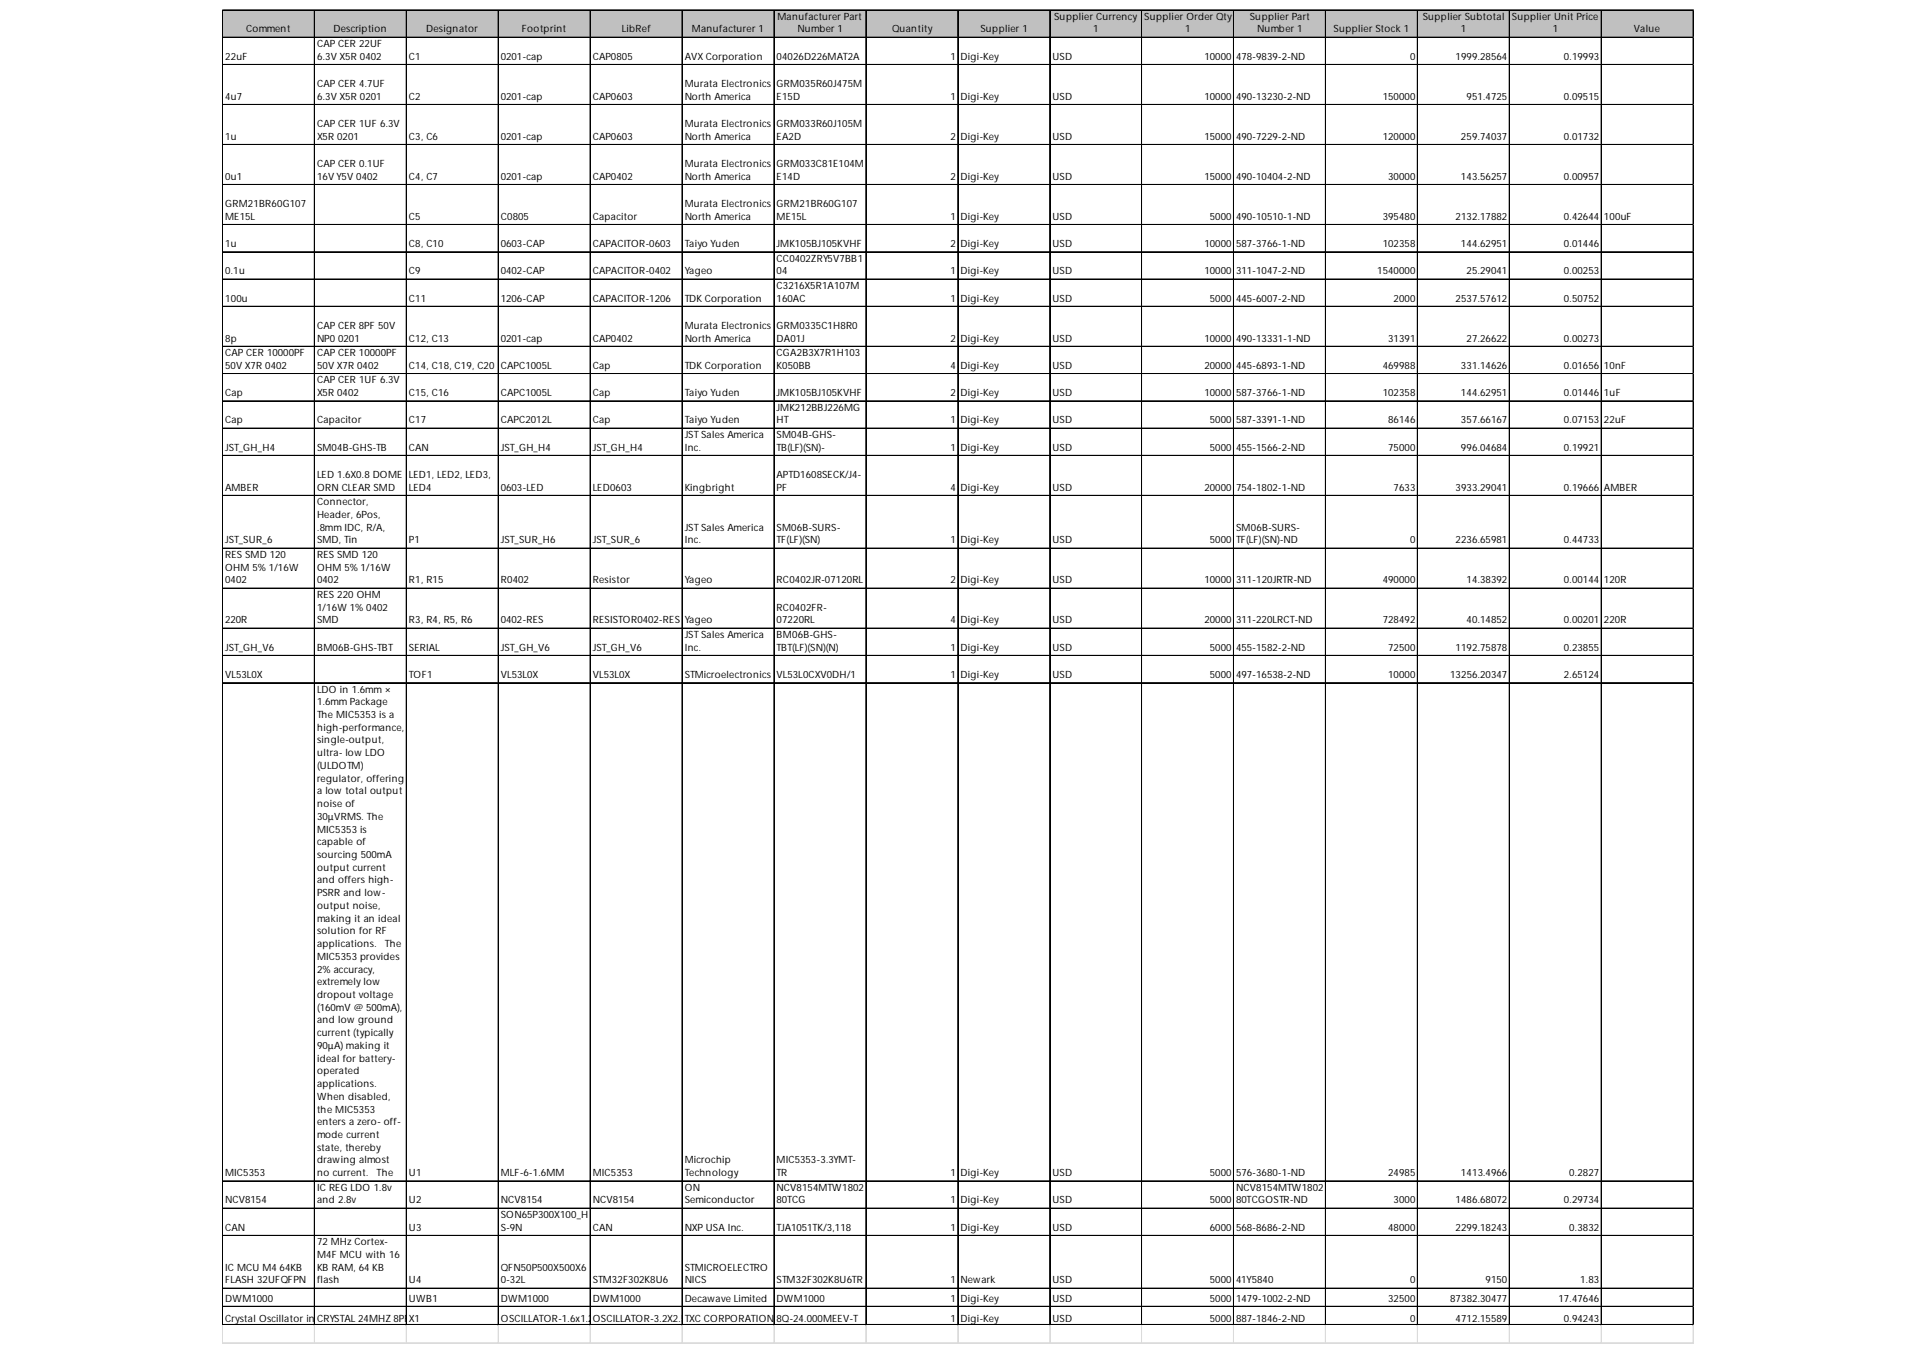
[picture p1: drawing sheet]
<svg xmlns="http://www.w3.org/2000/svg" width="297mm" height="210mm" viewBox="0 0 297 210" stroke-linecap="round" stroke-linejoin="round" font-family="sans-serif">
<defs><g id="words">
<g font-size="1.5">
<text x="38.1" y="5">Comment</text>
<text x="51.6" y="5">Description</text>
<text x="66" y="5">Designator</text>
<text x="80.8" y="5">Footprint</text>
<text x="96.3" y="5">LibRef</text>
<text x="107.2" y="5">Manufacturer 1</text>
<text x="120.4" y="3.1">Manufacturer Part</text>
<text x="123.5" y="5">Number 1</text>
<text x="138.2" y="5">Quantity</text>
<text x="151.8" y="5">Supplier 1</text>
<text x="163.3" y="3.1">Supplier Currency</text>
<text x="169.3" y="5">1</text>
<text x="177.2" y="3.1">Supplier Order Qty</text>
<text x="183.6" y="5">1</text>
<text x="193.6" y="3.1">Supplier Part</text>
<text x="194.7" y="5">Number 1</text>
<text x="206.5" y="5">Supplier Stock 1</text>
<text x="220.3" y="3.1">Supplier Subtotal</text>
<text x="226.3" y="5">1</text>
<text x="234.2" y="3.1">Supplier Unit Price</text>
<text x="240.5" y="5">1</text>
<text x="253" y="5">Value</text>
<text x="34.9" y="9.3">22uF</text>
<text x="49.1" y="7.3">CAP CER 22UF</text>
<text x="49.1" y="9.3">6.3V X5R 0402</text>
<text x="63.3" y="9.3">C1</text>
<text x="77.6" y="9.3">0201-cap</text>
<text x="91.8" y="9.3">CAP0805</text>
<text x="106" y="9.3">AVX Corporation</text>
<text x="120.3" y="9.3">04026D226MAT2A</text>
<text x="147.2" y="9.3">1</text>
<text x="148.7" y="9.3">Digi-Key</text>
<text x="163" y="9.3">USD</text>
<text x="186.5" y="9.3">10000</text>
<text x="191.4" y="9.3">478-9839-2-ND</text>
<text x="218.4" y="9.3">0</text>
<text x="225.4" y="9.3">1999.28564</text>
<text x="242.2" y="9.3">0.19993</text>
<text x="34.9" y="15.5">4u7</text>
<text x="49.1" y="13.5">CAP CER 4.7UF</text>
<text x="49.1" y="15.5">6.3V X5R 0201</text>
<text x="63.3" y="15.5">C2</text>
<text x="77.6" y="15.5">0201-cap</text>
<text x="91.8" y="15.5">CAP0603</text>
<text x="106" y="13.5">Murata Electronics</text>
<text x="106" y="15.5">North America</text>
<text x="120.3" y="13.5">GRM035R60J475M</text>
<text x="120.3" y="15.5">E15D</text>
<text x="147.2" y="15.5">1</text>
<text x="148.7" y="15.5">Digi-Key</text>
<text x="163" y="15.5">USD</text>
<text x="186.5" y="15.5">10000</text>
<text x="191.4" y="15.5">490-13230-2-ND</text>
<text x="214.1" y="15.5">150000</text>
<text x="227.1" y="15.5">951.4725</text>
<text x="242.2" y="15.5">0.09515</text>
<text x="34.9" y="21.7">1u</text>
<text x="49.1" y="19.7">CAP CER 1UF 6.3V</text>
<text x="49.1" y="21.7">X5R 0201</text>
<text x="63.3" y="21.7">C3, C6</text>
<text x="77.6" y="21.7">0201-cap</text>
<text x="91.8" y="21.7">CAP0603</text>
<text x="106" y="19.7">Murata Electronics</text>
<text x="106" y="21.7">North America</text>
<text x="120.3" y="19.7">GRM033R60J105M</text>
<text x="120.3" y="21.7">EA2D</text>
<text x="147.2" y="21.7">2</text>
<text x="148.7" y="21.7">Digi-Key</text>
<text x="163" y="21.7">USD</text>
<text x="186.5" y="21.7">15000</text>
<text x="191.4" y="21.7">490-7229-2-ND</text>
<text x="214.1" y="21.7">120000</text>
<text x="226.3" y="21.7">259.74037</text>
<text x="242.2" y="21.7">0.01732</text>
<text x="34.9" y="27.8">0u1</text>
<text x="49.1" y="25.9">CAP CER 0.1UF</text>
<text x="49.1" y="27.8">16V Y5V 0402</text>
<text x="63.3" y="27.8">C4, C7</text>
<text x="77.6" y="27.8">0201-cap</text>
<text x="91.8" y="27.8">CAP0402</text>
<text x="106" y="25.9">Murata Electronics</text>
<text x="106" y="27.8">North America</text>
<text x="120.3" y="25.9">GRM033C81E104M</text>
<text x="120.3" y="27.8">E14D</text>
<text x="147.2" y="27.8">2</text>
<text x="148.7" y="27.8">Digi-Key</text>
<text x="163" y="27.8">USD</text>
<text x="186.5" y="27.8">15000</text>
<text x="191.4" y="27.8">490-10404-2-ND</text>
<text x="215" y="27.8">30000</text>
<text x="226.3" y="27.8">143.56257</text>
<text x="242.2" y="27.8">0.00957</text>
<text x="34.9" y="32.1">GRM21BR60G107</text>
<text x="34.9" y="34">ME15L</text>
<text x="63.3" y="34">C5</text>
<text x="77.6" y="34">C0805</text>
<text x="91.8" y="34">Capacitor</text>
<text x="106" y="32.1">Murata Electronics</text>
<text x="106" y="34">North America</text>
<text x="120.3" y="32.1">GRM21BR60G107</text>
<text x="120.3" y="34">ME15L</text>
<text x="147.2" y="34">1</text>
<text x="148.7" y="34">Digi-Key</text>
<text x="163" y="34">USD</text>
<text x="187.4" y="34">5000</text>
<text x="191.4" y="34">490-10510-1-ND</text>
<text x="214.1" y="34">395480</text>
<text x="225.4" y="34">2132.17882</text>
<text x="242.2" y="34">0.42644</text>
<text x="248.4" y="34">100uF</text>
<text x="34.9" y="38.3">1u</text>
<text x="63.3" y="38.3">C8, C10</text>
<text x="77.6" y="38.3">0603-CAP</text>
<text x="91.8" y="38.3">CAPACITOR-0603</text>
<text x="106" y="38.3">Taiyo Yuden</text>
<text x="120.3" y="38.3">JMK105BJ105KVHF</text>
<text x="120.3" y="40.5">CC0402ZRY5V7BB1</text>
<text x="147.2" y="38.3">2</text>
<text x="148.7" y="38.3">Digi-Key</text>
<text x="163" y="38.3">USD</text>
<text x="186.5" y="38.3">10000</text>
<text x="191.4" y="38.3">587-3766-1-ND</text>
<text x="214.1" y="38.3">102358</text>
<text x="226.3" y="38.3">144.62951</text>
<text x="242.2" y="38.3">0.01446</text>
<text x="34.9" y="42.5">0.1u</text>
<text x="34.9" y="46.7">100u</text>
<text x="63.3" y="42.5">C9</text>
<text x="63.3" y="46.7">C11</text>
<text x="77.6" y="42.5">0402-CAP</text>
<text x="77.6" y="46.7">1206-CAP</text>
<text x="91.8" y="42.5">CAPACITOR-0402</text>
<text x="91.8" y="46.7">CAPACITOR-1206</text>
<text x="106" y="42.5">Yageo</text>
<text x="106" y="46.7">TDK Corporation</text>
<text x="120.3" y="42.5">04</text>
<text x="120.3" y="44.7">C3216X5R1A107M</text>
<text x="120.3" y="46.7">160AC</text>
<text x="147.2" y="42.5">1</text>
<text x="147.2" y="46.7">1</text>
<text x="148.7" y="42.5">Digi-Key</text>
<text x="148.7" y="46.7">Digi-Key</text>
<text x="163" y="42.5">USD</text>
<text x="163" y="46.7">USD</text>
<text x="186.5" y="42.5">10000</text>
<text x="187.4" y="46.7">5000</text>
<text x="191.4" y="42.5">311-1047-2-ND</text>
<text x="191.4" y="46.7">445-6007-2-ND</text>
<text x="213.3" y="42.5">1540000</text>
<text x="215.8" y="46.7">2000</text>
<text x="225.4" y="46.7">2537.57612</text>
<text x="227.1" y="42.5">25.29041</text>
<text x="242.2" y="42.5">0.00253</text>
<text x="242.2" y="46.7">0.50752</text>
<text x="34.9" y="52.9">8p</text>
<text x="49.1" y="50.9">CAP CER 8PF 50V</text>
<text x="49.1" y="52.9">NP0 0201</text>
<text x="63.3" y="52.9">C12, C13</text>
<text x="77.6" y="52.9">0201-cap</text>
<text x="91.8" y="52.9">CAP0402</text>
<text x="106" y="50.9">Murata Electronics</text>
<text x="106" y="52.9">North America</text>
<text x="120.3" y="50.9">GRM0335C1H8R0</text>
<text x="120.3" y="52.9">DA01J</text>
<text x="147.2" y="52.9">2</text>
<text x="148.7" y="52.9">Digi-Key</text>
<text x="163" y="52.9">USD</text>
<text x="186.5" y="52.9">10000</text>
<text x="191.4" y="52.9">490-13331-1-ND</text>
<text x="215" y="52.9">31391</text>
<text x="227.1" y="52.9">27.26622</text>
<text x="242.2" y="52.9">0.00273</text>
<text x="34.9" y="55.2">CAP CER 10000PF</text>
<text x="34.9" y="57.1">50V X7R 0402</text>
<text x="49.1" y="55.2">CAP CER 10000PF</text>
<text x="49.1" y="57.1">50V X7R 0402</text>
<text x="49.1" y="59.4">CAP CER 1UF 6.3V</text>
<text x="63.3" y="57.1">C14, C18, C19, C20</text>
<text x="77.6" y="57.1">CAPC1005L</text>
<text x="91.8" y="57.1">Cap</text>
<text x="106" y="57.1">TDK Corporation</text>
<text x="120.3" y="55.2">CGA2B3X7R1H103</text>
<text x="120.3" y="57.1">K050BB</text>
<text x="147.2" y="57.1">4</text>
<text x="148.7" y="57.1">Digi-Key</text>
<text x="163" y="57.1">USD</text>
<text x="186.5" y="57.1">20000</text>
<text x="191.4" y="57.1">445-6893-1-ND</text>
<text x="214.1" y="57.1">469988</text>
<text x="226.3" y="57.1">331.14626</text>
<text x="242.2" y="57.1">0.01656</text>
<text x="248.4" y="57.1">10nF</text>
<text x="34.9" y="61.4">Cap</text>
<text x="34.9" y="65.6">Cap</text>
<text x="49.1" y="61.4">X5R 0402</text>
<text x="49.1" y="65.6">Capacitor</text>
<text x="63.3" y="61.4">C15, C16</text>
<text x="63.3" y="65.6">C17</text>
<text x="77.6" y="61.4">CAPC1005L</text>
<text x="77.6" y="65.6">CAPC2012L</text>
<text x="91.8" y="61.4">Cap</text>
<text x="91.8" y="65.6">Cap</text>
<text x="106" y="61.4">Taiyo Yuden</text>
<text x="106" y="65.6">Taiyo Yuden</text>
<text x="120.3" y="61.4">JMK105BJ105KVHF</text>
<text x="120.3" y="63.6">JMK212BBJ226MG</text>
<text x="120.3" y="65.6">HT</text>
<text x="147.2" y="61.4">2</text>
<text x="147.2" y="65.6">1</text>
<text x="148.7" y="61.4">Digi-Key</text>
<text x="148.7" y="65.6">Digi-Key</text>
<text x="163" y="61.4">USD</text>
<text x="163" y="65.6">USD</text>
<text x="186.5" y="61.4">10000</text>
<text x="187.4" y="65.6">5000</text>
<text x="191.4" y="61.4">587-3766-1-ND</text>
<text x="191.4" y="65.6">587-3391-1-ND</text>
<text x="214.1" y="61.4">102358</text>
<text x="215" y="65.6">86146</text>
<text x="226.3" y="61.4">144.62951</text>
<text x="226.3" y="65.6">357.66167</text>
<text x="242.2" y="61.4">0.01446</text>
<text x="242.2" y="65.6">0.07153</text>
<text x="248.4" y="61.4">1uF</text>
<text x="248.4" y="65.6">22uF</text>
<text x="34.9" y="69.8">JST_GH_H4</text>
<text x="49.1" y="69.8">SM04B-GHS-TB</text>
<text x="63.3" y="69.8">CAN</text>
<text x="77.6" y="69.8">JST_GH_H4</text>
<text x="91.8" y="69.8">JST_GH_H4</text>
<text x="106" y="67.8">JSTSales America</text>
<text x="106" y="69.8">Inc.</text>
<text x="120.3" y="67.8">SM04B-GHS-</text>
<text x="120.3" y="69.8">TB(LF)(SN)-</text>
<text x="147.2" y="69.8">1</text>
<text x="148.7" y="69.8">Digi-Key</text>
<text x="163" y="69.8">USD</text>
<text x="187.4" y="69.8">5000</text>
<text x="191.4" y="69.8">455-1566-2-ND</text>
<text x="215" y="69.8">75000</text>
<text x="226.3" y="69.8">996.04684</text>
<text x="242.2" y="69.8">0.19921</text>
<text x="34.9" y="76">AMBER</text>
<text x="49.1" y="74">LED 1.6X0.8 DOME</text>
<text x="49.1" y="76">ORN CLEAR SMD</text>
<text x="63.3" y="74">LED1, LED2, LED3,</text>
<text x="63.3" y="76">LED4</text>
<text x="77.6" y="76">0603-LED</text>
<text x="91.8" y="76">LED0603</text>
<text x="106" y="76">Kingbright</text>
<text x="120.3" y="74">APTD1608SECK/J4-</text>
<text x="120.3" y="76">PF</text>
<text x="147.2" y="76">4</text>
<text x="148.7" y="76">Digi-Key</text>
<text x="163" y="76">USD</text>
<text x="186.5" y="76">20000</text>
<text x="191.4" y="76">754-1802-1-ND</text>
<text x="215.8" y="76">7633</text>
<text x="225.4" y="76">3933.29041</text>
<text x="242.2" y="76">0.19666</text>
<text x="248.4" y="76">AMBER</text>
<text x="49.1" y="78.3">Connector,</text>
<text x="49.1" y="80.2">Header, 6Pos,</text>
<text x="49.1" y="82.2">.8mm IDC, R/A,</text>
<text x="106" y="82.2">JSTSales America</text>
<text x="120.3" y="82.2">SM06B-SURS-</text>
<text x="191.4" y="82.2">SM06B-SURS-</text>
<text x="34.9" y="84.2">JST_SUR_6</text>
<text x="34.9" y="86.4">RES SMD 120</text>
<text x="34.9" y="88.4">OHM 5% 1/16W</text>
<text x="49.1" y="84.2">SMD, Tin</text>
<text x="49.1" y="86.4">RES SMD 120</text>
<text x="49.1" y="88.4">OHM 5% 1/16W</text>
<text x="63.3" y="84.2">P1</text>
<text x="77.6" y="84.2">JST_SUR_H6</text>
<text x="91.8" y="84.2">JST_SUR_6</text>
<text x="106" y="84.2">Inc.</text>
<text x="120.3" y="84.2">TF(LF)(SN)</text>
<text x="147.2" y="84.2">1</text>
<text x="148.7" y="84.2">Digi-Key</text>
<text x="163" y="84.2">USD</text>
<text x="187.4" y="84.2">5000</text>
<text x="191.4" y="84.2">TF(LF)(SN)-ND</text>
<text x="218.4" y="84.2">0</text>
<text x="225.4" y="84.2">2236.65981</text>
<text x="242.2" y="84.2">0.44733</text>
<text x="34.9" y="90.4">0402</text>
<text x="49.1" y="90.4">0402</text>
<text x="49.1" y="92.6">RES 220 OHM</text>
<text x="49.1" y="94.6">1/16W 1% 0402</text>
<text x="63.3" y="90.4">R1, R15</text>
<text x="77.6" y="90.4">R0402</text>
<text x="91.8" y="90.4">Resistor</text>
<text x="106" y="90.4">Yageo</text>
<text x="120.3" y="90.4">RC0402JR-07120RL</text>
<text x="120.3" y="94.6">RC0402FR-</text>
<text x="147.2" y="90.4">2</text>
<text x="148.7" y="90.4">Digi-Key</text>
<text x="163" y="90.4">USD</text>
<text x="186.5" y="90.4">10000</text>
<text x="191.4" y="90.4">311-120JRTR-ND</text>
<text x="214.1" y="90.4">490000</text>
<text x="227.1" y="90.4">14.38392</text>
<text x="242.2" y="90.4">0.00144</text>
<text x="248.4" y="90.4">120R</text>
<text x="34.9" y="96.6">220R</text>
<text x="34.9" y="100.8">JST_GH_V6</text>
<text x="49.1" y="96.6">SMD</text>
<text x="49.1" y="100.8">BM06B-GHS-TBT</text>
<text x="63.3" y="96.6">R3, R4, R5, R6</text>
<text x="63.3" y="100.8">SERIAL</text>
<text x="77.6" y="96.6">0402-RES</text>
<text x="77.6" y="100.8">JST_GH_V6</text>
<text x="91.8" y="96.6">RESISTOR0402-RES</text>
<text x="91.8" y="100.8">JST_GH_V6</text>
<text x="106" y="96.6">Yageo</text>
<text x="106" y="98.8">JSTSales America</text>
<text x="106" y="100.8">Inc.</text>
<text x="120.3" y="96.6">07220RL</text>
<text x="120.3" y="98.8">BM06B-GHS-</text>
<text x="120.3" y="100.8">TBT(LF)(SN)(N)</text>
<text x="147.2" y="96.6">4</text>
<text x="147.2" y="100.8">1</text>
<text x="148.7" y="96.6">Digi-Key</text>
<text x="148.7" y="100.8">Digi-Key</text>
<text x="163" y="96.6">USD</text>
<text x="163" y="100.8">USD</text>
<text x="186.5" y="96.6">20000</text>
<text x="187.4" y="100.8">5000</text>
<text x="191.4" y="96.6">311-220LRCT-ND</text>
<text x="191.4" y="100.8">455-1582-2-ND</text>
<text x="214.1" y="96.6">728492</text>
<text x="215" y="100.8">72500</text>
<text x="225.4" y="100.8">1192.75878</text>
<text x="227.1" y="96.6">40.14852</text>
<text x="242.2" y="96.6">0.00201</text>
<text x="242.2" y="100.8">0.23855</text>
<text x="248.4" y="96.6">220R</text>
<text x="34.9" y="105">VL53L0X</text>
<text x="49.1" y="107.3">LDO in 1.6mm ×</text>
<text x="63.3" y="105">TOF1</text>
<text x="77.6" y="105">VL53L0X</text>
<text x="91.8" y="105">VL53L0X</text>
<text x="106" y="105">STMicroelectronics</text>
<text x="120.3" y="105">VL53L0CXV0DH/1</text>
<text x="147.2" y="105">1</text>
<text x="148.7" y="105">Digi-Key</text>
<text x="163" y="105">USD</text>
<text x="187.4" y="105">5000</text>
<text x="191.4" y="105">497-16538-2-ND</text>
<text x="215" y="105">10000</text>
<text x="224.6" y="105">13256.20347</text>
<text x="242.2" y="105">2.65124</text>
<text x="49.1" y="109.2">1.6mm Package</text>
<text x="49.1" y="111.2">The MIC5353 is a</text>
<text x="49.1" y="113.2">high-performance,</text>
<text x="49.1" y="115.2">single-output,</text>
<text x="49.1" y="117.1">ultra- lowLDO</text>
<text x="49.1" y="119.1">(ULDOTM)</text>
<text x="49.1" y="121.1">regulator, offering</text>
<text x="49.1" y="123">a lowtotal output</text>
<text x="49.1" y="125">noise of</text>
<text x="49.1" y="127">30μVRMS. The</text>
<text x="49.1" y="129">MIC5353 is</text>
<text x="49.1" y="130.9">capable of</text>
<text x="49.1" y="132.9">sourcing 500mA</text>
<text x="49.1" y="134.9">output current</text>
<text x="49.1" y="136.9">and offers high-</text>
<text x="49.1" y="138.8">PSRR and low-</text>
<text x="49.1" y="140.8">output noise,</text>
<text x="49.1" y="142.8">making it an ideal</text>
<text x="49.1" y="144.7">solution for RF</text>
<text x="49.1" y="146.7">applications.</text>
<text x="49.1" y="148.7">MIC5353 provides</text>
<text x="59.6" y="146.7">The</text>
<text x="49.1" y="150.7">2% accuracy,</text>
<text x="49.1" y="152.6">extremely low</text>
<text x="49.1" y="154.6">dropout voltage</text>
<text x="49.1" y="156.6">(160mV @ 500mA),</text>
<text x="49.1" y="158.5">and lowground</text>
<text x="49.1" y="160.5">current (typically</text>
<text x="49.1" y="162.5">90μA) making it</text>
<text x="49.1" y="164.5">ideal for battery-</text>
<text x="49.1" y="166.4">operated</text>
<text x="49.1" y="168.4">applications.</text>
<text x="49.1" y="170.4">When disabled,</text>
<text x="49.1" y="172.3">the MIC5353</text>
<text x="49.1" y="174.3">enters a zero- off-</text>
<text x="49.1" y="176.3">mode current</text>
<text x="49.1" y="178.3">state, thereby</text>
<text x="34.9" y="182.2">MIC5353</text>
<text x="49.1" y="180.2">drawing almost</text>
<text x="49.1" y="182.2">no current.</text>
<text x="49.1" y="184.5">IC REG LDO 1.8v</text>
<text x="58.3" y="182.2">The</text>
<text x="63.3" y="182.2">U1</text>
<text x="77.6" y="182.2">MLF-6-1.6MM</text>
<text x="91.8" y="182.2">MIC5353</text>
<text x="106" y="180.2">Microchip</text>
<text x="106" y="182.2">Technology</text>
<text x="106" y="184.5">ON</text>
<text x="120.3" y="180.2">MIC5353-3.3YMT-</text>
<text x="120.3" y="182.2">TR</text>
<text x="120.3" y="184.5">NCV8154MTW1802</text>
<text x="147.2" y="182.2">1</text>
<text x="148.7" y="182.2">Digi-Key</text>
<text x="163" y="182.2">USD</text>
<text x="187.4" y="182.2">5000</text>
<text x="191.4" y="182.2">576-3680-1-ND</text>
<text x="191.4" y="184.5">NCV8154MTW1802</text>
<text x="215" y="182.2">24985</text>
<text x="226.3" y="182.2">1413.4966</text>
<text x="243" y="182.2">0.2827</text>
<text x="34.9" y="186.4">NCV8154</text>
<text x="34.9" y="190.6">CAN</text>
<text x="49.1" y="186.4">and 2.8v</text>
<text x="63.3" y="186.4">U2</text>
<text x="63.3" y="190.6">U3</text>
<text x="77.6" y="186.4">NCV8154</text>
<text x="77.6" y="188.7">SON65P300X100_H</text>
<text x="77.6" y="190.6">S-9N</text>
<text x="91.8" y="186.4">NCV8154</text>
<text x="91.8" y="190.6">CAN</text>
<text x="106" y="186.4">Semiconductor</text>
<text x="106" y="190.6">NXP USA Inc.</text>
<text x="120.3" y="186.4">80TCG</text>
<text x="120.3" y="190.6">TJA1051TK/3,118</text>
<text x="147.2" y="186.4">1</text>
<text x="147.2" y="190.6">1</text>
<text x="148.7" y="186.4">Digi-Key</text>
<text x="148.7" y="190.6">Digi-Key</text>
<text x="163" y="186.4">USD</text>
<text x="163" y="190.6">USD</text>
<text x="187.4" y="186.4">5000</text>
<text x="187.4" y="190.6">6000</text>
<text x="191.4" y="186.4">80TCGOSTR-ND</text>
<text x="191.4" y="190.6">568-8686-2-ND</text>
<text x="215" y="190.6">48000</text>
<text x="215.8" y="186.4">3000</text>
<text x="225.4" y="186.4">1486.68072</text>
<text x="225.4" y="190.6">2299.18243</text>
<text x="242.2" y="186.4">0.29734</text>
<text x="243" y="190.6">0.3832</text>
<text x="34.9" y="196.8">IC MCU M4 64KB</text>
<text x="49.1" y="192.9">72 MHz Cortex-</text>
<text x="49.1" y="194.9">M4F MCU with 16</text>
<text x="49.1" y="196.8">KB RAM, 64 KB</text>
<text x="77.6" y="196.8">QFN50P500X500X6</text>
<text x="106" y="196.8">STMICROELECTRO</text>
<text x="34.9" y="198.8">FLASH 32UFQFPN</text>
<text x="34.9" y="201.6">DWM1000</text>
<text x="49.1" y="198.8">flash</text>
<text x="63.3" y="198.8">U4</text>
<text x="63.3" y="201.6">UWB1</text>
<text x="77.6" y="198.8">0-32L</text>
<text x="77.6" y="201.6">DWM1000</text>
<text x="91.8" y="198.8">STM32F302K8U6</text>
<text x="91.8" y="201.6">DWM1000</text>
<text x="106" y="198.8">NICS</text>
<text x="106" y="201.6">Decawave Limited</text>
<text x="120.3" y="198.8">STM32F302K8U6TR</text>
<text x="120.3" y="201.6">DWM1000</text>
<text x="147.2" y="198.8">1</text>
<text x="147.2" y="201.6">1</text>
<text x="148.7" y="198.8">Newark</text>
<text x="148.7" y="201.6">Digi-Key</text>
<text x="163" y="198.8">USD</text>
<text x="163" y="201.6">USD</text>
<text x="187.4" y="198.8">5000</text>
<text x="187.4" y="201.6">5000</text>
<text x="191.4" y="198.8">41Y5840</text>
<text x="191.4" y="201.6">1479-1002-2-ND</text>
<text x="215" y="201.6">32500</text>
<text x="218.4" y="198.8">0</text>
<text x="224.6" y="201.6">87382.30477</text>
<text x="230.1" y="198.8">9150</text>
<text x="241.3" y="201.6">17.47646</text>
<text x="244.7" y="198.8">1.83</text>
<text x="34.9" y="204.7">Crystal Oscillator in</text>
<text x="49.1" y="204.7">CRYS 1.6 x 1.2</text>
<text x="49.3" y="204.7">SMDTAL 24MHZ 8PF</text>
<text x="63.3" y="204.7">XS1MD</text>
<text x="77.6" y="204.7">OSCILLATOR-1.6x1.2OSCILLATOR-3.2X2.5TXC CORPORATION</text>
<text x="120.3" y="204.7">8Q-24.000MEEV-T</text>
<text x="147.2" y="204.7">1</text>
<text x="148.7" y="204.7">Digi-Key</text>
<text x="163" y="204.7">USD</text>
<text x="187.4" y="204.7">5000</text>
<text x="191.4" y="204.7">887-1846-2-ND</text>
<text x="218.4" y="204.7">0</text>
<text x="225.4" y="204.7">4712.15589</text>
<text x="242.2" y="204.7">0.94243</text>
</g>
</g></defs>
<path d="M34.5 1.6h227.8v4.3h-227.8z" fill="#c0c0c0"/>
<g fill="none" stroke="#000" stroke-width=".15">
<path d="M34.4 1.5v203.8M34.5 1.5v203.8M34.6 1.5h227.7M34.6 1.6h227.7M34.6 5.8h227.7M34.6 10h227.7M34.6 16.2h227.7M48.7 1.7v203.6M62.9 1.7v203.6M63 1.7v203.6M77.1 1.7v203.6M77.2 1.7v203.6"/>
<path d="M91.4 1.7v203.6M105.6 1.7v203.6M105.7 1.7v203.6M119.8 1.7v203.6M119.9 1.7v203.6M134.1 1.7v203.6M134.2 1.7v203.6M148.3 1.7v203.6M148.4 1.7v203.6M162.6 1.7v203.6M176.8 1.7v203.6M176.9 1.7v203.6"/>
<path d="M191 1.7v203.6M191.1 1.7v203.6M205.3 1.7v203.6M219.5 1.7v203.6M219.6 1.7v203.6M233.7 1.7v203.6M233.8 1.7v203.6M248 1.7v203.6M262.2 1.7v203.6M262.3 1.7v203.6M34.6 22.4h227.7M34.6 28.6h227.7"/>
<path d="M34.6 34.8h227.7M34.6 39h227.7M34.6 39.1h227.7M34.6 43.2h227.7M34.6 43.3h227.7M34.6 47.4h227.7M34.6 47.5h227.7M34.6 53.6h227.7M34.6 53.7h227.7M34.6 57.9h227.7M34.6 62.1h227.7M34.6 62.2h227.7"/>
<path d="M34.6 66.3h227.7M34.6 66.4h227.7M34.6 70.5h227.7M34.6 70.6h227.7M34.6 76.7h227.7M34.6 76.8h227.7M34.6 84.9h227.7M34.6 85h227.7M34.6 91.1h227.7M34.6 91.2h227.7M34.6 97.3h227.7M34.6 97.4h227.7"/>
<path d="M34.6 101.5h227.7M34.6 101.6h227.7M34.6 105.7h227.7M34.6 105.8h227.7M34.6 182.9h227.7M34.6 183h227.7M34.6 187.1h227.7M34.6 187.2h227.7M34.6 191.4h227.7M34.6 199.5h227.7M34.6 199.6h227.7M34.6 202.4h227.7"/>
<path d="M34.6 205.2h227.7"/>
</g>
<g fill="none" stroke="#dadcdd" stroke-width=".15">
<path d="M262.3 1.5h.1M34.4 205.3v2.9M34.5 205.3v2.9M48.7 205.3v2.9M62.9 205.3v2.9M63 205.3v2.9M77.1 205.3v2.9M77.2 205.3v2.9M91.4 205.3v2.9M105.6 205.3v2.9M105.7 205.3v2.9M119.8 205.3v2.9"/>
<path d="M119.9 205.3v2.9M134.1 205.3v2.9M134.2 205.3v2.9M148.3 205.3v2.9M148.4 205.3v2.9M162.6 205.3v2.9M176.8 205.3v2.9M176.9 205.3v2.9M191 205.3v2.9M191.1 205.3v2.9M205.3 205.3v2.9M219.5 205.3v2.9"/>
<path d="M219.6 205.3v2.9M233.7 205.3v2.9M233.8 205.3v2.9M248 205.3v2.9M262.2 205.3v2.9M262.3 205.3v2.9"/>
</g>
<path d="M262.3 1.5l.1 .2z" fill="#dadcdd"/>
<path d="M262.3 5.8h.1" fill="none" stroke="#dadcdd" stroke-width=".15"/>
<path d="M262.3 5.8l.1 .1z" fill="#dadcdd"/>
<path d="M262.3 10h.1" fill="none" stroke="#dadcdd" stroke-width=".15"/>
<path d="M262.3 10l.1 .1z" fill="#dadcdd"/>
<path d="M262.3 16.2h.1" fill="none" stroke="#dadcdd" stroke-width=".15"/>
<path d="M262.3 16.2l.1 .1z" fill="#dadcdd"/>
<path d="M262.3 22.4h.1" fill="none" stroke="#dadcdd" stroke-width=".15"/>
<path d="M262.3 22.4l.1 .1z" fill="#dadcdd"/>
<path d="M262.3 28.6h.1" fill="none" stroke="#dadcdd" stroke-width=".15"/>
<path d="M262.3 28.6l.1 .1z" fill="#dadcdd"/>
<path d="M262.3 34.8h.1" fill="none" stroke="#dadcdd" stroke-width=".15"/>
<path d="M262.3 34.8l.1 .1z" fill="#dadcdd"/>
<path d="M262.3 39h.1" fill="none" stroke="#dadcdd" stroke-width=".15"/>
<path d="M262.3 39l.1 .1z" fill="#dadcdd"/>
<path d="M262.3 43.2h.1" fill="none" stroke="#dadcdd" stroke-width=".15"/>
<path d="M262.3 43.2l.1 .2z" fill="#dadcdd"/>
<path d="M262.3 47.4h.1" fill="none" stroke="#dadcdd" stroke-width=".15"/>
<path d="M262.3 47.4l.1 .2z" fill="#dadcdd"/>
<path d="M262.3 53.6h.1" fill="none" stroke="#dadcdd" stroke-width=".15"/>
<path d="M262.3 53.6l.1 .2z" fill="#dadcdd"/>
<path d="M262.3 57.9h.1" fill="none" stroke="#dadcdd" stroke-width=".15"/>
<path d="M262.3 57.9l.1 .1z" fill="#dadcdd"/>
<path d="M262.3 62.1h.1" fill="none" stroke="#dadcdd" stroke-width=".15"/>
<path d="M262.3 62.1l.1 .1z" fill="#dadcdd"/>
<path d="M262.3 66.3h.1" fill="none" stroke="#dadcdd" stroke-width=".15"/>
<path d="M262.3 66.3l.1 .2z" fill="#dadcdd"/>
<path d="M262.3 70.5h.1" fill="none" stroke="#dadcdd" stroke-width=".15"/>
<path d="M262.3 70.5l.1 .2z" fill="#dadcdd"/>
<path d="M262.3 76.7h.1" fill="none" stroke="#dadcdd" stroke-width=".15"/>
<path d="M262.3 76.7l.1 .2z" fill="#dadcdd"/>
<path d="M262.3 84.9h.1" fill="none" stroke="#dadcdd" stroke-width=".15"/>
<path d="M262.3 84.9l.1 .1z" fill="#dadcdd"/>
<path d="M262.3 91.1h.1" fill="none" stroke="#dadcdd" stroke-width=".15"/>
<path d="M262.3 91.1l.1 .1z" fill="#dadcdd"/>
<path d="M262.3 97.3h.1" fill="none" stroke="#dadcdd" stroke-width=".15"/>
<path d="M262.3 97.3l.1 .1z" fill="#dadcdd"/>
<path d="M262.3 101.5h.1" fill="none" stroke="#dadcdd" stroke-width=".15"/>
<path d="M262.3 101.5l.1 .2z" fill="#dadcdd"/>
<path d="M262.3 105.7h.1" fill="none" stroke="#dadcdd" stroke-width=".15"/>
<path d="M262.3 105.7l.1 .2z" fill="#dadcdd"/>
<path d="M262.3 182.9h.1" fill="none" stroke="#dadcdd" stroke-width=".15"/>
<path d="M262.3 182.9l.1 .2z" fill="#dadcdd"/>
<path d="M262.3 187.1h.1" fill="none" stroke="#dadcdd" stroke-width=".15"/>
<path d="M262.3 187.1l.1 .2z" fill="#dadcdd"/>
<path d="M262.3 191.4h.1" fill="none" stroke="#dadcdd" stroke-width=".15"/>
<path d="M262.3 191.4l.1 .1z" fill="#dadcdd"/>
<path d="M262.3 199.5h.1" fill="none" stroke="#dadcdd" stroke-width=".15"/>
<path d="M262.3 199.5l.1 .2z" fill="#dadcdd"/>
<path d="M262.3 202.4h.1" fill="none" stroke="#dadcdd" stroke-width=".15"/>
<path d="M262.3 202.4l.1 .1z" fill="#dadcdd"/>
<path d="M262.3 205.2h.1" fill="none" stroke="#dadcdd" stroke-width=".15"/>
<path d="M262.3 205.2l.1 .1z" fill="#dadcdd"/>
<path d="M34.4 208h228M34.4 208.1h228" fill="none" stroke="#dadcdd" stroke-width=".15"/>
<use href="#words"/>
</svg>
